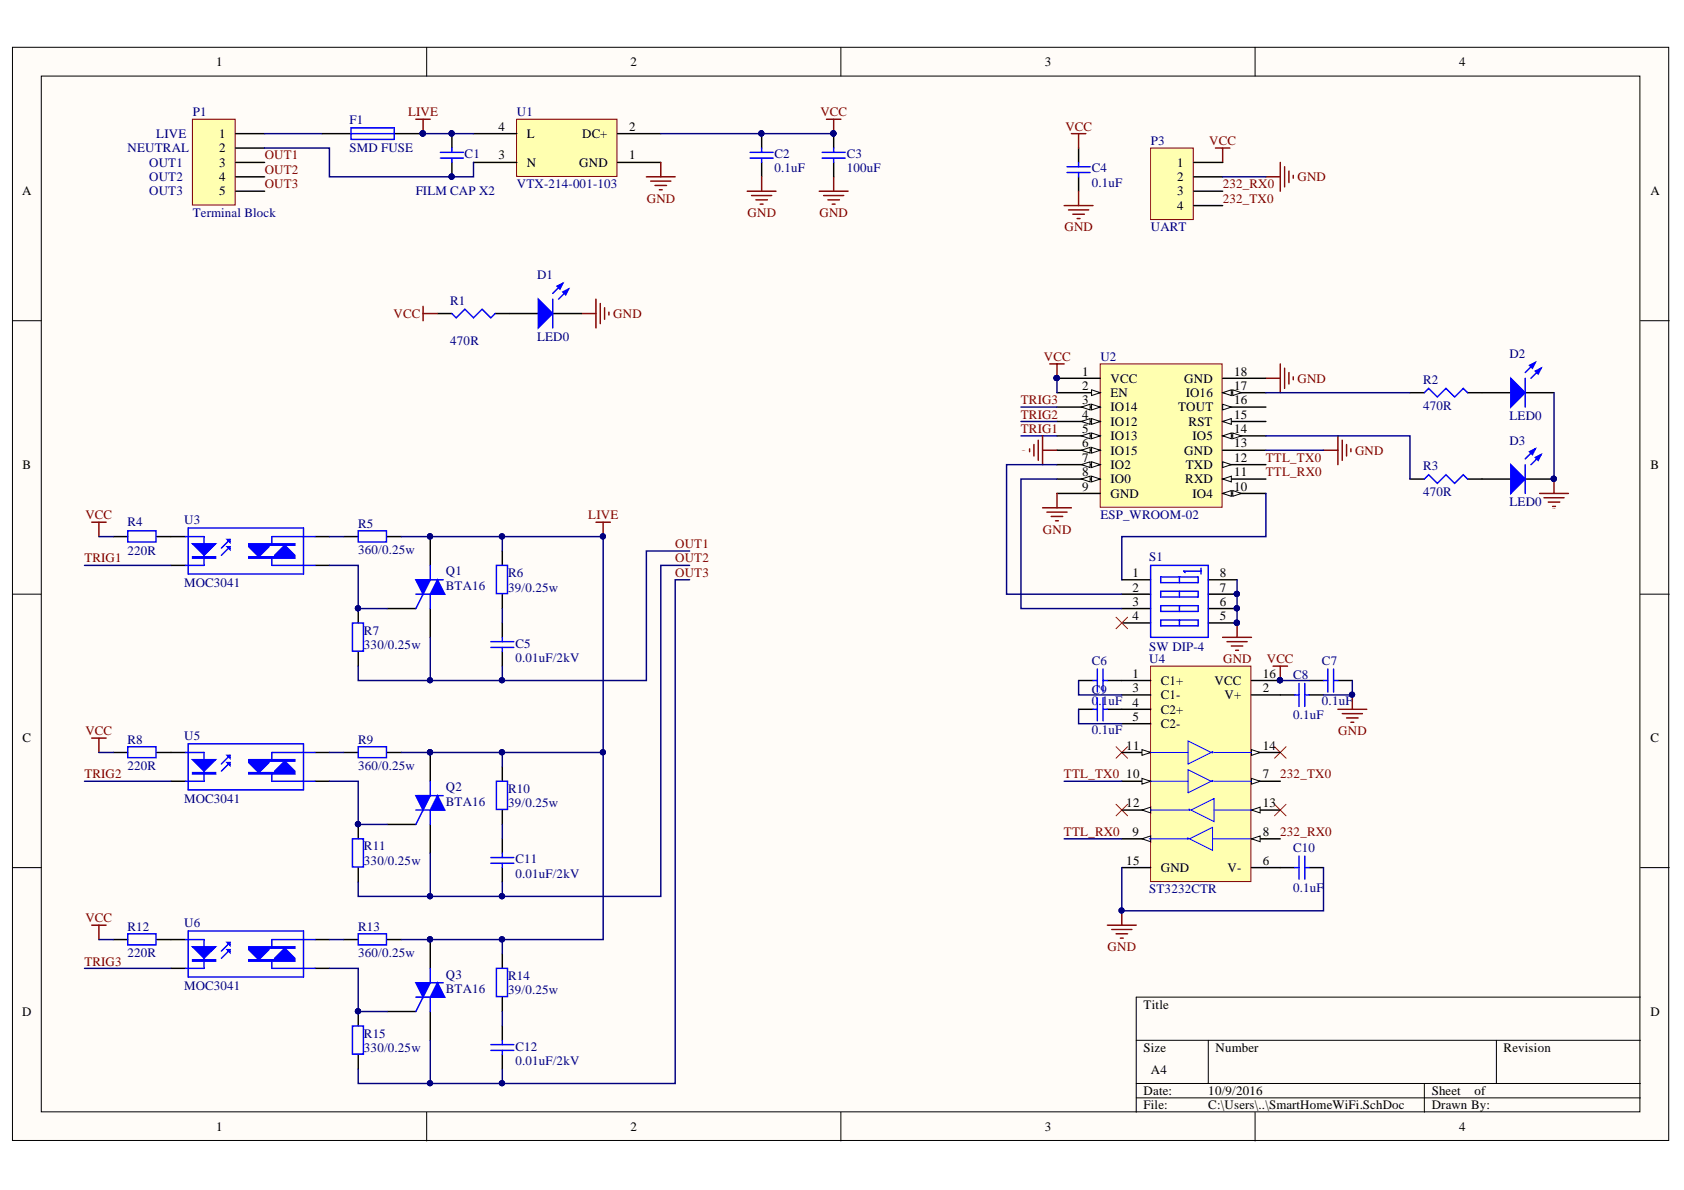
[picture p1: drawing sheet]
<svg xmlns="http://www.w3.org/2000/svg" width="297mm" height="210mm" viewBox="0 0 297 210" stroke-linecap="round" stroke-linejoin="round" font-family="sans-serif">
<defs><g id="words">
<g font-size="2.3">
<text x="38.1" y="11.7">1</text>
<text x="111.2" y="11.7">2</text>
<text x="184.3" y="11.7">3</text>
<text x="257.4" y="11.7">4</text>
<text x="88" y="23.1">4</text>
<text x="111" y="23.1">2</text>
<text x="38.7" y="24.3">1</text>
<text x="38.7" y="26.9">2</text>
<text x="38.7" y="29.4">3</text>
<text x="88" y="28.1">3</text>
<text x="92.9" y="24.3">L</text>
<text x="92.9" y="29.4">N</text>
<text x="102.2" y="29.4">GND</text>
<text x="102.7" y="24.3">DC+</text>
<text x="111" y="28.1">1</text>
<text x="207.6" y="29.4">1</text>
<text x="3.9" y="34.5">A</text>
<text x="38.7" y="31.9">4</text>
<text x="38.7" y="34.5">5</text>
<text x="207.6" y="31.9">2</text>
<text x="207.6" y="34.5">3</text>
<text x="291.1" y="34.5">A</text>
<text x="207.6" y="37">4</text>
<text x="190.9" y="66.2">1</text>
<text x="190.9" y="68.8">2</text>
<text x="190.9" y="71.3">3</text>
<text x="195.9" y="67.5">VCC</text>
<text x="195.9" y="70">EN</text>
<text x="208.9" y="67.5">GND</text>
<text x="209.2" y="70">IO16</text>
<text x="217.7" y="66.2">18</text>
<text x="217.7" y="68.8">17</text>
<text x="217.7" y="71.3">16</text>
<text x="190.9" y="73.8">4</text>
<text x="190.9" y="76.4">5</text>
<text x="195.9" y="72.6">IO14</text>
<text x="195.9" y="75.1">IO12</text>
<text x="195.9" y="77.6">IO13</text>
<text x="207.8" y="72.6">TOUT</text>
<text x="209.7" y="75.1">RST</text>
<text x="210.3" y="77.6">IO5</text>
<text x="217.7" y="76.4">14</text>
<text x="217.7" y="73.8">15</text>
<text x="4" y="82.7">B</text>
<text x="190.9" y="84">8</text>
<text x="190.9" y="81.5">7</text>
<text x="190.9" y="78.9">6</text>
<text x="195.9" y="82.7">IO2</text>
<text x="195.9" y="80.2">IO15</text>
<text x="208.9" y="80.2">GND</text>
<text x="209.2" y="82.7">TXD</text>
<text x="217.7" y="84">11</text>
<text x="217.7" y="81.5">12</text>
<text x="217.7" y="78.9">13</text>
<text x="291.1" y="82.7">B</text>
<text x="190.9" y="86.5">9</text>
<text x="195.9" y="85.3">IO0</text>
<text x="195.9" y="87.8">GND</text>
<text x="209.1" y="85.3">RXD</text>
<text x="210.3" y="87.8">IO4</text>
<text x="217.7" y="86.5">10</text>
<text x="199.8" y="101.7">1</text>
<text x="215.2" y="101.7">8</text>
<text x="199.8" y="104.4">2</text>
<text x="199.8" y="106.9">3</text>
<text x="215.2" y="104.4">7</text>
<text x="215.2" y="106.9">6</text>
<text x="199.8" y="109.4">4</text>
<text x="215.2" y="109.4">5</text>
<text x="199.8" y="119.6">1</text>
<text x="222.8" y="119.6">16</text>
<text x="199.8" y="124.6">4</text>
<text x="199.8" y="122.1">3</text>
<text x="204.8" y="120.8">C1+</text>
<text x="204.8" y="125.9">C2+</text>
<text x="204.8" y="123.4">C1-</text>
<text x="214.2" y="120.8">VCC</text>
<text x="216" y="123.4">V+</text>
<text x="222.8" y="122.1">2</text>
<text x="4" y="131">C</text>
<text x="199.8" y="127.2">5</text>
<text x="204.8" y="128.4">C2-</text>
<text x="291.1" y="131">C</text>
<text x="198.7" y="137.3">10</text>
<text x="198.7" y="132.2">11</text>
<text x="222.8" y="132.2">14</text>
<text x="222.8" y="137.3">7</text>
<text x="198.7" y="142.4">12</text>
<text x="222.8" y="142.4">13</text>
<text x="199.8" y="147.4">9</text>
<text x="222.8" y="147.4">8</text>
<text x="198.7" y="152.5">15</text>
<text x="204.8" y="153.8">GND</text>
<text x="216.5" y="153.8">V-</text>
<text x="222.8" y="152.5">6</text>
<text x="3.9" y="179.2">D</text>
<text x="201.7" y="177.9">Title</text>
<text x="291.1" y="179.2">D</text>
<text x="201.7" y="185.6">Size</text>
<text x="214.4" y="185.6">Number</text>
<text x="265.2" y="185.6">Revision</text>
<text x="203" y="189.4">A4</text>
<text x="201.7" y="193.2">Date:</text>
<text x="201.7" y="195.7">File:</text>
<text x="213.1" y="193.2">10/9/2016</text>
<text x="213.1" y="195.7">C:\Users\..\SmartHomeWiFi.SchDoc</text>
<text x="252.5" y="193.2">Sheet</text>
<text x="252.5" y="195.7">Drawn By:</text>
<text x="260.1" y="193.2">of</text>
<text x="38.1" y="199.5">1</text>
<text x="111.2" y="199.5">2</text>
<text x="184.3" y="199.5">3</text>
<text x="257.4" y="199.5">4</text>
</g>
<g font-size="2.3" fill="#000080">
<text x="34" y="20.5">P1</text>
<text x="61.7" y="21.8">F1</text>
<text x="91.2" y="20.5">U1</text>
<text x="22.5" y="26.9">NEUTRAL</text>
<text x="26.3" y="29.4">OUT1</text>
<text x="27.6" y="24.3">LIVE</text>
<text x="61.7" y="26.9">SMD FUSE</text>
<text x="82" y="27.9">C1</text>
<text x="136.6" y="27.9">C2</text>
<text x="149.4" y="27.9">C3</text>
<text x="203" y="25.6">P3</text>
<text x="26.3" y="31.9">OUT2</text>
<text x="26.3" y="34.5">OUT3</text>
<text x="73.3" y="34.5">FILM CAP X2</text>
<text x="91.2" y="33.2">VTX-214-001-103</text>
<text x="136.6" y="30.4">0.1uF</text>
<text x="149.4" y="30.4">100uF</text>
<text x="192.6" y="32.9">0.1uF</text>
<text x="192.6" y="30.4">C4</text>
<text x="34" y="38.3">Terminal Block</text>
<text x="203" y="40.8">UART</text>
<text x="79.4" y="53.8">R1</text>
<text x="94.7" y="49.3">D1</text>
<text x="79.4" y="60.9">470R</text>
<text x="94.7" y="60.2">LED0</text>
<text x="194.1" y="63.7">U2</text>
<text x="266.2" y="63.2">D2</text>
<text x="251" y="67.8">R2</text>
<text x="251" y="72.3">470R</text>
<text x="266.2" y="74.1">LED0</text>
<text x="251" y="83">R3</text>
<text x="266.2" y="78.4">D3</text>
<text x="251" y="87.5">470R</text>
<text x="266.2" y="89.3">LED0</text>
<text x="22.5" y="92.9">R4</text>
<text x="32.5" y="92.4">U3</text>
<text x="63.2" y="93.1">R5</text>
<text x="194.1" y="91.6">ESP_WROOM-02</text>
<text x="22.5" y="97.9">220R</text>
<text x="63.2" y="97.7">360/0.25w</text>
<text x="78.7" y="101.5">Q1</text>
<text x="89.7" y="101.7">R6</text>
<text x="202.7" y="98.9">S1</text>
<text x="32.5" y="103.6">MOC3041</text>
<text x="78.7" y="104.1">BTA16</text>
<text x="89.7" y="104.4">39/0.25w</text>
<text x="64.2" y="112">R7</text>
<text x="64.2" y="114.5">330/0.25w</text>
<text x="90.9" y="116.8">0.01uF/2kV</text>
<text x="90.9" y="114.2">C5</text>
<text x="192.6" y="117.3">C6</text>
<text x="202.7" y="117">U4</text>
<text x="202.7" y="114.7">SW DIP-4</text>
<text x="228.1" y="119.8">C8</text>
<text x="233.2" y="117.3">C7</text>
<text x="192.6" y="124.4">0</text>
<text x="192.6" y="122.3">C9</text>
<text x="193.8" y="124.4">.1uF</text>
<text x="233.2" y="124.4">0.1uF</text>
<text x="22.5" y="131.2">R8</text>
<text x="32.5" y="130.5">U5</text>
<text x="63.2" y="131.2">R9</text>
<text x="192.6" y="129.4">0.1uF</text>
<text x="228.1" y="126.9">0.1uF</text>
<text x="22.5" y="135.8">220R</text>
<text x="63.2" y="135.8">360/0.25w</text>
<text x="32.5" y="141.6">MOC3041</text>
<text x="78.7" y="139.6">Q2</text>
<text x="78.7" y="142.1">BTA16</text>
<text x="89.7" y="142.4">39/0.25w</text>
<text x="89.7" y="139.8">R10</text>
<text x="64.2" y="150">R11</text>
<text x="64.2" y="152.5">330/0.25w</text>
<text x="90.9" y="154.8">0.01uF/2kV</text>
<text x="90.9" y="152.3">C11</text>
<text x="228.1" y="150.2">C10</text>
<text x="202.7" y="157.6">ST3232CTR</text>
<text x="228.1" y="157.3">0.1uF</text>
<text x="22.5" y="164.3">R12</text>
<text x="32.5" y="163.5">U6</text>
<text x="63.2" y="164.3">R13</text>
<text x="22.5" y="168.8">220R</text>
<text x="63.2" y="168.8">360/0.25w</text>
<text x="78.7" y="172.6">Q3</text>
<text x="89.7" y="172.9">R14</text>
<text x="32.5" y="174.7">MOC3041</text>
<text x="78.7" y="175.2">BTA16</text>
<text x="89.7" y="175.4">39/0.25w</text>
<text x="64.2" y="185.6">330/0.25w</text>
<text x="64.2" y="183">R15</text>
<text x="90.9" y="185.3">C12</text>
<text x="90.9" y="187.8">0.01uF/2kV</text>
</g>
<g font-size="2.3" fill="#800000">
<text x="72" y="20.5">LIVE</text>
<text x="144.7" y="20.5">VCC</text>
<text x="187.9" y="23.1">VCC</text>
<text x="46.7" y="28.1">OUT1</text>
<text x="213.3" y="25.6">VCC</text>
<text x="46.7" y="30.7">OUT2</text>
<text x="46.7" y="33.2">OUT3</text>
<text x="114.1" y="35.7">GND</text>
<text x="215.7" y="35.7">232_TX0</text>
<text x="215.7" y="33.2">232_RX0</text>
<text x="228.9" y="31.9">GND</text>
<text x="131.9" y="38.3">GND</text>
<text x="144.5" y="38.3">GND</text>
<text x="187.8" y="40.8">GND</text>
<text x="69.4" y="56.1">VCC</text>
<text x="108.2" y="56.1">GND</text>
<text x="184.1" y="63.7">VCC</text>
<text x="180.1" y="71.3">TRIG3</text>
<text x="228.9" y="67.5">GND</text>
<text x="180.1" y="76.4">TRIG1</text>
<text x="180.1" y="73.8">TRIG2</text>
<text x="223.3" y="81.5">TTL_TX0</text>
<text x="223.3" y="84">TTL_RX0</text>
<text x="239" y="80.2">GND</text>
<text x="15.1" y="91.6">VCC</text>
<text x="103.8" y="91.6">LIVE</text>
<text x="184" y="94.1">GND</text>
<text x="14.9" y="99.2">TRIG1</text>
<text x="119.1" y="96.7">OUT1</text>
<text x="119.1" y="99.2">OUT2</text>
<text x="119.1" y="101.7">OUT3</text>
<text x="215.8" y="117">GND</text>
<text x="223.4" y="117">VCC</text>
<text x="15.1" y="129.7">VCC</text>
<text x="236.1" y="129.7">GND</text>
<text x="14.9" y="137.3">TRIG2</text>
<text x="187.7" y="137.3">TTL_TX0</text>
<text x="225.8" y="137.3">232_TX0</text>
<text x="187.7" y="147.4">TTL_RX0</text>
<text x="225.8" y="147.4">232_RX0</text>
<text x="15.1" y="162.7">VCC</text>
<text x="195.4" y="167.8">GND</text>
<text x="14.9" y="170.3">TRIG3</text>
</g>
<g font-size=".3" fill="#800000">
<text x="180.3" y="79.5">GND</text>
<text x="273.9" y="89.8">GND</text>
</g>
</g></defs>
<g fill="#fffcf8" stroke="#000" stroke-width=".18">
<path d="M2.2 8.3h292.1v192.9h-292.1z"/>
<path d="M7.3 13.4h282v182.7h-282z"/>
</g>
<g fill="none" stroke="#000" stroke-width=".18">
<path d="M75.3 8.3v5.1M148.3 8.3v5.1M221.4 8.3v5.1M2.2 56.6h5.1M289.4 56.6h5M2.2 104.8h5.1M289.4 104.8h5M2.2 153h5.1M289.4 153h5M289.4 175.9h-89v20.3M75.3 196.2v5.1M148.3 196.2v5.1"/>
<path d="M200.4 183.5h89M200.4 191.1h89M200.4 193.7h89M213.1 183.5v7.6M221.4 196.2v5.1M251.2 191.1v5.1M263.9 183.5v7.6"/>
</g>
<g fill="none" stroke="#000" stroke-width=".25">
<path d="M20 94.7h2.5M27.6 94.7h5.1M30.2 99.7h2.5M55.6 94.7h2.5M55.6 99.7h2.5M60.6 94.7h2.6M68.3 94.7h2.5M88.6 97.2v2.5M63.2 107.3v2.6M63.2 115v2.5M88.6 104.8v2.5M88.6 109.9v2.5"/>
<path d="M88.6 115v2.5M20 132.7h2.5M27.6 132.7h2.6M60.6 132.7h2.6M68.3 132.7h2.5M88.6 135.3v2.5M63.2 145.4v2.6M63.2 153v2.6M88.6 142.9v2.5M88.6 148v2.5M88.6 153v2.6M20 165.7h2.5"/>
<path d="M27.6 165.7h2.6M60.6 165.7h2.6M63.2 178.4v2.6M68.3 165.7h2.5M88.6 168.3v2.5M88.6 175.9v2.5M63.2 186v2.6M88.6 181v2.5M88.6 186v2.6"/>
</g>
<g fill="#000080" stroke="#000080" stroke-width=".18">
<circle cx="63.1" cy="145.4" r=".46"/>
<circle cx="63.1" cy="178.4" r=".46"/>
<circle cx="63.1" cy="107.3" r=".46"/>
<circle cx="106.3" cy="94.6" r=".46"/>
</g>
<g fill="none" stroke="#00f" stroke-width=".25">
<path d="M22.5 93.6h5v2h-5zM32.7 94.7h3.3v5h-3.3M33.2 93.1h20.3v8.2h-20.3zM40.6 96.4l-1.6 1.6M40.6 95.2l-1.6 1.5M47.9 98.2v1.5h7.7M55.6 94.7h-7.7v1.5M63.2 93.6h5v2h-5zM87.6 99.7h1.9v5h-1.9zM62.2 109.9h1.9v5h-1.9zM86.6 113.2h4M86.6 114.2h4"/>
<path d="M88.6 112.4v.8M88.6 114.2v.8M22.5 131.7h5v1.9h-5zM63.2 131.7h5v1.9h-5zM87.6 137.8h1.9v5h-1.9zM62.2 148h1.9v4.9h-1.9zM86.6 151.3h4M86.6 152.3h4M88.6 150.5v.8M88.6 152.3v.7M22.5 164.7h5v2h-5zM63.2 164.7h5v2h-5z"/>
<path d="M87.6 170.8h1.9v5h-1.9zM62.2 181h1.9v4.9h-1.9zM86.6 184.3h4M86.6 185.3h4M88.6 183.5v.8M88.6 185.3v.7"/>
</g>
<path d="M16.2 92.1h2.5M17.4 92.1v2.6M105.1 92.1h2.6M106.4 92.1v2.6M16.2 130.2h2.5M17.4 130.2v2.5M16.2 163.2h2.5M17.4 163.2v2.5" fill="none" stroke="#800000" stroke-width=".25"/>
<path d="M34 95.9h4l-2 2.1z" fill="#00f"/>
<path d="M34 95.9h4l-2 2.1zM34 98.2h4v.3h-4zM34 98.3h4" fill="none" stroke="#00f" stroke-width=".25"/>
<path d="M40.1 95.2h.5v.5z" fill="#00f"/>
<path d="M40.1 95.2h.5v.5z" fill="none" stroke="#00f" stroke-width=".25"/>
<path d="M40.1 96.4h.5v.5z" fill="#00f"/>
<path d="M40.1 96.4h.5v.5z" fill="none" stroke="#00f" stroke-width=".25"/>
<path d="M43.9 95.9h8.1v.3h-4.6v.2l-1.7 1.8-1.8-1.8z" fill-rule="evenodd" fill="#00f"/>
<path d="M43.9 95.9h8.1v.3h-4.6v.2l-1.7 1.8-1.8-1.8z" fill="none" stroke="#00f" stroke-width=".25"/>
<path d="M43.9 98.2h4.5v-.2l1.8-1.8 1.8 1.8v.5h-8.1z" fill-rule="evenodd" fill="#00f"/>
<path d="M43.9 98.2h4.5v-.2l1.8-1.8 1.8 1.8v.5h-8.1zM32.7 132.7h3.3v5.1h-3.3M33.2 131.2h20.3v8.1h-20.3zM40.6 134.5l-1.6 1.5M40.6 133.2l-1.6 1.6M47.9 136.3v1.5h7.7M55.6 132.7h-7.7v1.6" fill="none" stroke="#00f" stroke-width=".25"/>
<path d="M30.2 132.7h2.5M30.2 137.8h2.5M55.6 132.7h2.5M55.6 137.8h2.5" fill="none" stroke="#000" stroke-width=".25"/>
<path d="M34 134h4l-2 2z" fill="#00f"/>
<path d="M34 134h4l-2 2zM34 136.3h4v.2h-4zM34 136.4h4" fill="none" stroke="#00f" stroke-width=".25"/>
<path d="M40.1 133.2h.5v.5z" fill="#00f"/>
<path d="M40.1 133.2h.5v.5z" fill="none" stroke="#00f" stroke-width=".25"/>
<path d="M40.1 134.5h.5v.5z" fill="#00f"/>
<path d="M40.1 134.5h.5v.5z" fill="none" stroke="#00f" stroke-width=".25"/>
<path d="M43.9 134h8.1v.3h-4.6v.2l-1.7 1.8-1.8-1.8z" fill-rule="evenodd" fill="#00f"/>
<path d="M43.9 134h8.1v.3h-4.6v.2l-1.7 1.8-1.8-1.8z" fill="none" stroke="#00f" stroke-width=".25"/>
<path d="M43.9 136.3h4.5v-.3l1.8-1.7 1.8 1.7v.5h-8.1z" fill-rule="evenodd" fill="#00f"/>
<path d="M43.9 136.3h4.5v-.3l1.8-1.7 1.8 1.7v.5h-8.1zM32.7 165.7h3.3v5.1h-3.3M33.2 164.2h20.3v8.1h-20.3zM40.6 167.5l-1.6 1.5M40.6 166.2l-1.6 1.6M47.9 169.3v1.5h7.7M55.6 165.7h-7.7v1.6" fill="none" stroke="#00f" stroke-width=".25"/>
<path d="M30.2 165.7h2.5M30.2 170.8h2.5M55.6 165.7h2.5M55.6 170.8h2.5" fill="none" stroke="#000" stroke-width=".25"/>
<path d="M34 167h4l-2 2z" fill="#00f"/>
<path d="M34 167h4l-2 2zM34 169.3h4v.2h-4zM34 169.4h4" fill="none" stroke="#00f" stroke-width=".25"/>
<path d="M40.1 166.2h.5v.5z" fill="#00f"/>
<path d="M40.1 166.2h.5v.5z" fill="none" stroke="#00f" stroke-width=".25"/>
<path d="M40.1 167.5h.5v.5z" fill="#00f"/>
<path d="M40.1 167.5h.5v.5z" fill="none" stroke="#00f" stroke-width=".25"/>
<path d="M43.9 167h8.1v.3h-4.6v.2l-1.7 1.8-1.8-1.8z" fill-rule="evenodd" fill="#00f"/>
<path d="M43.9 167h8.1v.3h-4.6v.2l-1.7 1.8-1.8-1.8z" fill="none" stroke="#00f" stroke-width=".25"/>
<path d="M43.9 169.3h4.5v-.3l1.8-1.7 1.8 1.7v.5h-8.1z" fill-rule="evenodd" fill="#00f"/>
<path d="M75.9 99.7v2.6M74.6 104.8l-1.2 2.5M75.9 104.8v2.5M43.9 169.3h4.5v-.3l1.8-1.7 1.8 1.7v.5h-8.1z" fill="none" stroke="#00f" stroke-width=".25"/>
<path d="M75.9 94.7v5M68.3 107.3h5.1M75.9 107.3v5.1" fill="none" stroke="#000" stroke-width=".25"/>
<circle cx="75.8" cy="94.6" r=".46" fill="#000080" stroke="#000080" stroke-width=".18"/>
<path d="M77.2 102.3l1.2 2.5h-2.5z" fill="#00f"/>
<path d="M77.2 102.3l1.2 2.5h-2.5z" fill="none" stroke="#00f" stroke-width=".25"/>
<path d="M73.4 102.3h2.5l-1.3 2.5z" fill="#00f"/>
<path d="M73.4 102.3h2.5l-1.3 2.5zM73.4 104.8h5M73.6 102.3h4.6M75.9 137.8v2.5M74.6 142.9l-1.2 2.5M75.9 142.9v2.5" fill="none" stroke="#00f" stroke-width=".25"/>
<g fill="#000080" stroke="#000080" stroke-width=".18">
<circle cx="75.8" cy="94.6" r=".46"/>
<circle cx="75.8" cy="132.7" r=".46"/>
</g>
<path d="M75.9 132.7v5.1M68.3 145.4h5.1M75.9 145.4v5.1" fill="none" stroke="#000" stroke-width=".25"/>
<path d="M77.2 140.3l1.2 2.6h-2.5z" fill="#00f"/>
<path d="M77.2 140.3l1.2 2.6h-2.5z" fill="none" stroke="#00f" stroke-width=".25"/>
<path d="M73.4 140.3h2.5l-1.3 2.6z" fill="#00f"/>
<path d="M73.4 140.3h2.5l-1.3 2.6zM73.4 142.9h5M73.6 140.3h4.6M74.6 175.9l-1.2 2.5M75.9 170.8v2.5M75.9 175.9v2.5" fill="none" stroke="#00f" stroke-width=".25"/>
<g fill="#000080" stroke="#000080" stroke-width=".18">
<circle cx="75.8" cy="132.7" r=".46"/>
<circle cx="75.8" cy="165.7" r=".46"/>
</g>
<path d="M68.3 178.4h5.1M75.9 165.7v5.1M75.9 178.4v5.1" fill="none" stroke="#000" stroke-width=".25"/>
<path d="M77.2 173.3l1.2 2.6h-2.5z" fill="#00f"/>
<path d="M77.2 173.3l1.2 2.6h-2.5z" fill="none" stroke="#00f" stroke-width=".25"/>
<path d="M73.4 173.3h2.5l-1.3 2.6z" fill="#00f"/>
<path d="M132.3 27.9h4.1M132.3 26.9h4.1M134.3 26.1v.8M134.3 27.9v.8M79.7 55.3l.8 .8 1.5-1.6 1.5 1.6 1.5-1.6 1.6 1.6 .7-.8M73.4 173.3h2.5l-1.3 2.6zM73.4 175.9h5M73.6 173.3h4.6" fill="none" stroke="#00f" stroke-width=".25"/>
<g fill="#000080" stroke="#000080" stroke-width=".18">
<circle cx="75.8" cy="165.7" r=".46"/>
<circle cx="63.1" cy="145.4" r=".46"/>
<circle cx="75.8" cy="158.1" r=".46"/>
<circle cx="88.5" cy="158.1" r=".47"/>
<circle cx="88.5" cy="132.7" r=".47"/>
<circle cx="63.1" cy="178.4" r=".46"/>
<circle cx="75.8" cy="191.1" r=".46"/>
<circle cx="88.5" cy="191.1" r=".46"/>
<circle cx="88.5" cy="165.7" r=".47"/>
<circle cx="63.1" cy="107.3" r=".46"/>
<circle cx="75.8" cy="120" r=".46"/>
<circle cx="88.5" cy="120" r=".46"/>
<circle cx="88.5" cy="94.6" r=".47"/>
<circle cx="75.8" cy="94.6" r=".46"/>
<circle cx="106.3" cy="94.6" r=".46"/>
<circle cx="106.3" cy="132.7" r=".46"/>
<circle cx="75.8" cy="132.7" r=".46"/>
<circle cx="134.3" cy="23.5" r=".46"/>
</g>
<g fill="none" stroke="#000080" stroke-width=".25">
<path d="M14.9 99.7h15.3M17.4 94.7h2.6M58.1 99.7h5.1v7.6h5.1M58.1 94.7h2.5M70.8 94.7h35.6v71h-35.6M88.6 94.7v2.5M121.6 97.2h-7.6v22.8h-25.4M121.6 99.7h-5v58.4h-28M63.2 117.5v2.5h12.7M75.9 112.4v7.6h12.7v-2.5M88.6 107.3v2.6M121.6 102.3h-2.5v88.8h-30.5"/>
<path d="M14.9 137.8h15.3M17.4 132.7h2.6M58.1 137.8h5.1v7.6h5.1M58.1 132.7h2.5M70.8 132.7h35.6M88.6 132.7v2.6M63.2 155.6v2.5h12.7M75.9 150.5v7.6h12.7v-2.5M88.6 145.4v2.6M14.9 170.8h15.3M17.4 165.7h2.6M58.1 170.8h5.1v7.6h5.1"/>
<path d="M58.1 165.7h2.5M88.6 165.7v2.6M88.6 178.4v2.6M63.2 188.6v2.5h12.7M75.9 183.5v7.6h12.7v-2.5"/>
</g>
<path d="M134.3 23.6v2.5M134.3 28.7v2.5M77.2 55.3h2.5M87.3 55.3h7.7M97.5 55.3h5.1" fill="none" stroke="#000" stroke-width=".25"/>
<path d="M131.8 33.7h5.1M132.6 34.5h3.5M133.3 35.3h2.1M134.1 36h.5M134.3 31.2v2.5M74.6 54v2.6M74.6 55.3h2.6M102.6 55.3h2.5M105.1 52.8v5M105.9 53.5v3.6M106.6 54.3v2M107.4 55.1v.5" fill="none" stroke="#800000" stroke-width=".25"/>
<path d="M95 52.8l2.5 2.5-2.5 2.5z" fill="#00f"/>
<path d="M95 52.8l2.5 2.5-2.5 2.5zM99.3 50l-1.8 1.8M100.3 51l-1.8 1.8" fill="none" stroke="#00f" stroke-width=".25"/>
<path d="M99.3 51.5l1-.5-.5 1z" fill="#00f"/>
<path d="M99.3 51.5l1-.5-.5 1z" fill="none" stroke="#00f" stroke-width=".25"/>
<path d="M98.3 50.5l1-.5-.5 1z" fill="#00f"/>
<path d="M97.5 52.8v5M98.3 50.5l1-.5-.5 1z" fill="none" stroke="#00f" stroke-width=".25"/>
<g fill="none" stroke="#800000" stroke-width=".25">
<path d="M73.4 21h2.5M74.6 21v2.6M144.5 33.7h5.1M145.3 34.5h3.5M146 35.3h2.1M146.8 36h.5M147.1 31.2v2.5M214.4 26.1h2.5M215.7 26.1v2.6M223.3 31.2h2.5M225.8 28.7v5M226.6 29.4v3.6"/>
<path d="M227.4 30.2v2M228.1 30.9v.5"/>
</g>
<circle cx="74.6" cy="23.5" r=".47" fill="#000080" stroke="#000080" stroke-width=".18"/>
<path d="M91.1 21h17.7v10.1h-17.7z" fill="#ffffb0" stroke="#800000" stroke-width=".18"/>
<path d="M83.5 23.6h7.6M83.5 28.7h7.6M108.9 23.6h7.7M108.9 28.7h7.7M147.1 23.6v2.5M147.1 28.7v2.5" fill="none" stroke="#000" stroke-width=".25"/>
<path d="M114 31.2h5.1M114.8 32h3.5M115.5 32.7h2.1M116.3 33.5h.5M116.6 28.7v2.5M145.8 21h2.5M147.1 21v2.6" fill="none" stroke="#800000" stroke-width=".25"/>
<circle cx="147" cy="23.5" r=".46" fill="#000080" stroke="#000080" stroke-width=".18"/>
<path d="M145 27.9h4.1M145 26.9h4.1M147.1 26.1v.8M147.1 27.9v.8" fill="none" stroke="#00f" stroke-width=".25"/>
<path d="M33.9 21h7.6v15.2h-7.6z" fill="#ffffb0" stroke="#800000" stroke-width=".18"/>
<path d="M41.6 23.6h5.1M41.6 26.1h5.1M41.6 28.7h5.1M41.6 31.2h5.1M41.6 33.7h5.1" fill="none" stroke="#000" stroke-width=".25"/>
<path d="M203 26.1h7.5v12.6h-7.5z" fill="#ffffb0" stroke="#800000" stroke-width=".18"/>
<path d="M79.7 23.6v2.5M79.7 28.7v2.5M210.6 28.7h5.1M210.6 31.2h5.1M210.6 33.7h5.1M210.6 36.3h5.1M248.7 69.3h2.5M258.9 69.3h7.6M269 69.3h5.1M248.7 84.5h2.5M258.9 84.5h2.5" fill="none" stroke="#000" stroke-width=".25"/>
<g fill="#000080" stroke="#000080" stroke-width=".18">
<circle cx="79.7" cy="31.2" r=".46"/>
<circle cx="79.7" cy="23.5" r=".46"/>
<circle cx="147" cy="23.5" r=".46"/>
<circle cx="134.3" cy="23.5" r=".46"/>
<circle cx="74.6" cy="23.5" r=".47"/>
<circle cx="274.1" cy="84.4" r=".46"/>
</g>
<path d="M77.7 26.9h4M77.7 27.9h4M79.7 26.1v.8M79.7 27.9v.8M251.2 69.3l.8-.8 1.5 1.5 1.6-1.5 1.5 1.5 1.5-1.5 .8 .8M251.2 84.5l.8-.8 1.5 1.6 1.6-1.6 1.5 1.6 1.5-1.6 .8 .8" fill="none" stroke="#00f" stroke-width=".25"/>
<path d="M46.7 26.1h11.4v5.1h25.4v-2.5M46.7 23.6h10.1M74.6 23.6h8.9M116.6 23.6h30.5M215.7 31.2h7.6" fill="none" stroke="#000080" stroke-width=".25"/>
<path d="M271.6 87h5.1M272.3 87.8h3.6M273.1 88.6h2M273.9 89.3h.5M274.1 84.5v2.5" fill="none" stroke="#800000" stroke-width=".25"/>
<path d="M266.5 66.7l2.5 2.6-2.5 2.5z" fill="#00f"/>
<path d="M266.5 66.7l2.5 2.6-2.5 2.5zM270.8 63.9l-1.8 1.8M271.8 65l-1.8 1.7" fill="none" stroke="#00f" stroke-width=".25"/>
<path d="M270.8 65.5l1-.5-.5 1z" fill="#00f"/>
<path d="M270.8 65.5l1-.5-.5 1z" fill="none" stroke="#00f" stroke-width=".25"/>
<path d="M269.8 64.4l1-.5-.5 1.1z" fill="#00f"/>
<path d="M269 66.7v5.1M269.8 64.4l1-.5-.5 1.1z" fill="none" stroke="#00f" stroke-width=".25"/>
<path d="M261.4 84.5h5.1M269 84.5h5.1" fill="none" stroke="#000" stroke-width=".25"/>
<circle cx="274.1" cy="84.4" r=".46" fill="#000080" stroke="#000080" stroke-width=".18"/>
<path d="M266.5 82l2.5 2.5-2.5 2.5z" fill="#00f"/>
<path d="M270.8 79.2l-1.8 1.7M266.5 82l2.5 2.5-2.5 2.5zM271.8 80.2l-1.8 1.8" fill="none" stroke="#00f" stroke-width=".25"/>
<path d="M270.8 80.7l1-.5-.5 1z" fill="#00f"/>
<path d="M270.8 80.7l1-.5-.5 1z" fill="none" stroke="#00f" stroke-width=".25"/>
<path d="M269.8 79.7l1-.5-.5 1z" fill="#00f"/>
<path d="M188.2 30.4h4.1M188.2 29.4h4.1M190.3 28.7v.7M190.3 30.4v.8M269.8 79.7l1-.5-.5 1zM269 82v5" fill="none" stroke="#00f" stroke-width=".25"/>
<circle cx="274.1" cy="84.4" r=".46" fill="#000080" stroke="#000080" stroke-width=".18"/>
<g fill="none" stroke="#800000" stroke-width=".25">
<path d="M187.7 36.3h5.1M188.5 37h3.5M189 23.6h2.5M189.2 37.8h2.1M190 38.6h.5M190.3 23.6v2.5M190.3 33.7v2.6M223.3 66.7h2.5M225.8 64.2v5.1M226.6 65v3.5M227.4 65.7v2M228.1 66.5v.5"/>
<path d="M233.5 79.4h2.5M236 76.9v5.1M236.8 77.6v3.6M237.5 78.4v2M238.3 79.2v.5"/>
</g>
<path d="M190.3 26.1v2.6M190.3 31.2v2.5" fill="none" stroke="#000" stroke-width=".25"/>
<path d="M274.1 69.3v15.2" fill="none" stroke="#000080" stroke-width=".25"/>
<path d="M194.1 64.2h21.5v25.3h-21.5z" fill="#ffffb0" stroke="#800000" stroke-width=".18"/>
<path d="M186.4 66.7h7.7M186.4 69.3h7.7" fill="none" stroke="#000" stroke-width=".25"/>
<circle cx="186.4" cy="66.7" r=".46" fill="#000080" stroke="#000080" stroke-width=".18"/>
<path d="M192.5 68.8l1.6 .5-1.6 .5z" fill="#fffcf8"/>
<path d="M192.5 68.8l1.6 .5-1.6 .5z" fill="none" stroke="#000" stroke-width=".18"/>
<path d="M186.4 71.8h7.7" fill="none" stroke="#000" stroke-width=".25"/>
<path d="M192.5 71.3l1.6 .5-1.6 .5z" fill="#fffcf8"/>
<path d="M192.5 71.3l1.6 .5-1.6 .5z" fill="none" stroke="#000" stroke-width=".18"/>
<path d="M190.8 71.8l1.5-.5v1z" fill="#fffcf8"/>
<path d="M190.8 71.8l1.5-.5v1z" fill="none" stroke="#000" stroke-width=".18"/>
<path d="M186.4 74.3h7.7" fill="none" stroke="#000" stroke-width=".25"/>
<path d="M192.5 73.8l1.6 .5-1.6 .6z" fill="#fffcf8"/>
<path d="M192.5 73.8l1.6 .5-1.6 .6z" fill="none" stroke="#000" stroke-width=".18"/>
<path d="M190.8 74.3l1.5-.5v1.1z" fill="#fffcf8"/>
<path d="M190.8 74.3l1.5-.5v1.1z" fill="none" stroke="#000" stroke-width=".18"/>
<path d="M186.4 84.5h7.7" fill="none" stroke="#000" stroke-width=".25"/>
<path d="M192.5 84l1.6 .5-1.6 .5z" fill="#fffcf8"/>
<path d="M192.5 84l1.6 .5-1.6 .5z" fill="none" stroke="#000" stroke-width=".18"/>
<path d="M190.8 84.5l1.5-.5v1z" fill="#fffcf8"/>
<path d="M190.8 84.5l1.5-.5v1z" fill="none" stroke="#000" stroke-width=".18"/>
<path d="M186.4 82h7.7" fill="none" stroke="#000" stroke-width=".25"/>
<path d="M192.5 81.5l1.6 .5-1.6 .5z" fill="#fffcf8"/>
<path d="M192.5 81.5l1.6 .5-1.6 .5z" fill="none" stroke="#000" stroke-width=".18"/>
<path d="M190.8 82l1.5-.5v1z" fill="#fffcf8"/>
<path d="M190.8 82l1.5-.5v1z" fill="none" stroke="#000" stroke-width=".18"/>
<path d="M186.4 79.4h7.7" fill="none" stroke="#000" stroke-width=".25"/>
<path d="M192.5 78.9l1.6 .5-1.6 .5z" fill="#fffcf8"/>
<path d="M192.5 78.9l1.6 .5-1.6 .5z" fill="none" stroke="#000" stroke-width=".18"/>
<path d="M190.8 79.4l1.5-.5v1z" fill="#fffcf8"/>
<path d="M190.8 79.4l1.5-.5v1z" fill="none" stroke="#000" stroke-width=".18"/>
<path d="M186.4 76.9h7.7" fill="none" stroke="#000" stroke-width=".25"/>
<path d="M192.5 76.4l1.6 .5-1.6 .5z" fill="#fffcf8"/>
<path d="M192.5 76.4l1.6 .5-1.6 .5z" fill="none" stroke="#000" stroke-width=".18"/>
<path d="M190.8 76.9l1.5-.5v1z" fill="#fffcf8"/>
<path d="M190.8 76.9l1.5-.5v1z" fill="none" stroke="#000" stroke-width=".18"/>
<path d="M215.7 84.5h7.6" fill="none" stroke="#000" stroke-width=".25"/>
<path d="M215.7 84.5l1.5-.5v1z" fill="#fffcf8"/>
<path d="M215.7 84.5l1.5-.5v1z" fill="none" stroke="#000" stroke-width=".18"/>
<path d="M215.7 82h7.6" fill="none" stroke="#000" stroke-width=".25"/>
<path d="M215.7 81.5l1.5 .5-1.5 .5z" fill="#fffcf8"/>
<path d="M215.7 81.5l1.5 .5-1.5 .5z" fill="none" stroke="#000" stroke-width=".18"/>
<path d="M215.7 79.4h7.6M215.7 76.9h7.6" fill="none" stroke="#000" stroke-width=".25"/>
<path d="M215.7 76.9l1.5-.5v1z" fill="#fffcf8"/>
<path d="M215.7 76.9l1.5-.5v1z" fill="none" stroke="#000" stroke-width=".18"/>
<path d="M217.4 76.4l1.6 .5-1.6 .5z" fill="#fffcf8"/>
<path d="M217.4 76.4l1.6 .5-1.6 .5z" fill="none" stroke="#000" stroke-width=".18"/>
<path d="M215.7 66.7h7.6M215.7 69.3h7.6" fill="none" stroke="#000" stroke-width=".25"/>
<path d="M215.7 69.3l1.5-.5v1z" fill="#fffcf8"/>
<path d="M215.7 69.3l1.5-.5v1z" fill="none" stroke="#000" stroke-width=".18"/>
<path d="M217.4 68.8l1.6 .5-1.6 .5z" fill="#fffcf8"/>
<path d="M217.4 68.8l1.6 .5-1.6 .5z" fill="none" stroke="#000" stroke-width=".18"/>
<path d="M215.7 71.8h7.6" fill="none" stroke="#000" stroke-width=".25"/>
<path d="M215.7 71.3l1.5 .5-1.5 .5z" fill="#fffcf8"/>
<path d="M215.7 71.3l1.5 .5-1.5 .5z" fill="none" stroke="#000" stroke-width=".18"/>
<path d="M215.7 74.3h7.6" fill="none" stroke="#000" stroke-width=".25"/>
<path d="M215.7 74.3l1.5-.5v1.1z" fill="#fffcf8"/>
<path d="M215.7 74.3l1.5-.5v1.1z" fill="none" stroke="#000" stroke-width=".18"/>
<path d="M186.4 87h7.7M215.7 87h7.6" fill="none" stroke="#000" stroke-width=".25"/>
<path d="M215.7 87l1.5-.5v1z" fill="#fffcf8"/>
<path d="M215.7 87l1.5-.5v1z" fill="none" stroke="#000" stroke-width=".18"/>
<path d="M217.4 86.5l1.6 .5-1.6 .5z" fill="#fffcf8"/>
<path d="M217.4 86.5l1.6 .5-1.6 .5z" fill="none" stroke="#000" stroke-width=".18"/>
<g fill="#000080" stroke="#000080" stroke-width=".18">
<circle cx="186.4" cy="66.7" r=".46"/>
<circle cx="197.8" cy="160.6" r=".46"/>
<circle cx="238.5" cy="122.5" r=".46"/>
<circle cx="225.8" cy="120" r=".46"/>
</g>
<g fill="none" stroke="#800000" stroke-width=".25">
<path d="M185.2 64.2h2.5M186.4 64.2v2.5M183.9 89.6h5.1M184.7 90.3h3.5M185.4 91.1h2.1M186.2 91.9h.5M186.4 87v2.6M224.6 117.5h2.5M225.8 117.5v2.5M236 125.1h5.1M236.8 125.9h3.5M237.5 126.6h2.1"/>
<path d="M238.3 127.4h.5M238.5 122.6v2.5M195.3 163.2h5.1M196.1 164h3.6M196.9 164.7h2M197.6 165.5h.5M197.9 160.7v2.5"/>
</g>
<path d="M180.1 71.8h6.3M180.1 74.3h6.3M180.1 76.9h6.3M223.3 76.9h25.4v7.6M223.3 69.3h25.4" fill="none" stroke="#000080" stroke-width=".25"/>
<path d="M190.3 120h2.5M190.3 125.1h2.5M195.3 120h2.6M195.3 125.1h2.6M225.8 122.6h2.6M230.9 120h2.6M230.9 122.6h2.6M236 120h2.5M225.8 153h2.6M230.9 153h2.6" fill="none" stroke="#000" stroke-width=".25"/>
<g fill="none" stroke="#00f" stroke-width=".25">
<path d="M193.6 118v4.1M194.6 118v4.1M234.2 118v4.1M235.2 118v4.1M192.8 120h.8M192.8 125.1h.8M193.6 123.1v4M194.6 123.1v4M194.6 120h.7M194.6 125.1h.7M228.4 122.6h.7M229.1 120.5v4.1"/>
<path d="M230.1 120.5v4.1M230.1 122.6h.8M233.5 120h.7M235.2 120h.8M228.4 153h.7M229.1 151v4.1M230.1 151v4.1M230.1 153h.8"/>
</g>
<path d="M196.9 131.7l2 2M198.9 131.7l-2 2M224.8 131.7l2 2M226.8 131.7l-2 2M196.9 141.9l2 2M198.9 141.9l-2 2M224.8 141.9l2 2M226.8 141.9l-2 2" fill="none" stroke="#f00" stroke-width=".18"/>
<path d="M203 117.5h17.6v38h-17.6z" fill="#ffffb0" stroke="#800000" stroke-width=".18"/>
<path d="M220.7 142.9h5.1" fill="none" stroke="#000" stroke-width=".25"/>
<path d="M220.7 142.9l1.6-.5v1z" fill="#fffcf8"/>
<path d="M220.7 142.9l1.6-.5v1z" fill="none" stroke="#000" stroke-width=".18"/>
<path d="M197.9 137.8h5.1" fill="none" stroke="#000" stroke-width=".25"/>
<path d="M201.4 137.3l1.6 .5-1.6 .5z" fill="#fffcf8"/>
<path d="M201.4 137.3l1.6 .5-1.6 .5z" fill="none" stroke="#000" stroke-width=".18"/>
<path d="M197.9 132.7h5.1" fill="none" stroke="#000" stroke-width=".25"/>
<path d="M201.4 132.2l1.6 .5-1.6 .5z" fill="#fffcf8"/>
<path d="M201.4 132.2l1.6 .5-1.6 .5z" fill="none" stroke="#000" stroke-width=".18"/>
<path d="M220.7 148h5.1" fill="none" stroke="#000" stroke-width=".25"/>
<path d="M220.7 148l1.6-.5v1z" fill="#fffcf8"/>
<path d="M220.7 148l1.6-.5v1z" fill="none" stroke="#000" stroke-width=".18"/>
<path d="M197.9 142.9h5.1" fill="none" stroke="#000" stroke-width=".25"/>
<path d="M201.4 142.9l1.6-.5v1z" fill="#fffcf8"/>
<path d="M201.4 142.9l1.6-.5v1z" fill="none" stroke="#000" stroke-width=".18"/>
<path d="M197.9 148h5.1" fill="none" stroke="#000" stroke-width=".25"/>
<path d="M201.4 148l1.6-.5v1z" fill="#fffcf8"/>
<path d="M201.4 148l1.6-.5v1z" fill="none" stroke="#000" stroke-width=".18"/>
<path d="M220.7 132.7h5.1" fill="none" stroke="#000" stroke-width=".25"/>
<path d="M220.7 132.2l1.6 .5-1.6 .5z" fill="#fffcf8"/>
<path d="M220.7 132.2l1.6 .5-1.6 .5z" fill="none" stroke="#000" stroke-width=".18"/>
<path d="M220.7 137.8h5.1" fill="none" stroke="#000" stroke-width=".25"/>
<path d="M220.7 137.3l1.6 .5-1.6 .5z" fill="#fffcf8"/>
<path d="M220.7 137.3l1.6 .5-1.6 .5z" fill="none" stroke="#000" stroke-width=".18"/>
<g fill="none" stroke="#000" stroke-width=".25">
<path d="M56.8 23.6h5.1M69.5 23.6h5.1M197.9 102.3h5.1M197.9 104.8h5.1M197.9 107.3h5.1M197.9 109.9h5.1M213.1 102.3h5.1M213.1 104.8h5.1M213.1 107.3h5.1M213.1 109.9h5.1M197.9 120h5.1M197.9 125.1h5.1"/>
<path d="M197.9 122.6h5.1M197.9 127.7h5.1M220.7 120h5.1M220.7 122.6h5.1M197.9 153h5.1M220.7 153h5.1"/>
</g>
<g fill="#000080" stroke="#000080" stroke-width=".18">
<circle cx="225.8" cy="120" r=".46"/>
<circle cx="238.5" cy="122.5" r=".46"/>
<circle cx="197.8" cy="160.6" r=".46"/>
<circle cx="186.4" cy="66.7" r=".46"/>
<circle cx="218.2" cy="104.8" r=".46"/>
<circle cx="218.2" cy="107.3" r=".46"/>
<circle cx="218.1" cy="109.8" r=".46"/>
<circle cx="74.6" cy="23.5" r=".47"/>
</g>
<g fill="none" stroke="#00f" stroke-width=".18">
<path d="M203 132.7h6.6M203 137.8h6.6M209.6 130.7l4 2-4 2.1zM209.6 135.8l4 2-4 2zM214.1 132.7h6.6M214.1 137.8h6.6M202.7 148h6.6M203 142.9h6.6M209.8 148l4.1-2.1v4.1zM210.1 142.9l4-2v4zM213.9 148h6.6M214.1 142.9h6.6"/>
<circle cx="213.8" cy="132.7" r=".11"/>
<circle cx="213.8" cy="137.8" r=".1"/>
<circle cx="209.5" cy="147.9" r=".11"/>
<circle cx="209.8" cy="142.8" r=".1"/>
</g>
<g fill="none" stroke="#000080" stroke-width=".25">
<path d="M186.4 66.7v2.6M223.3 79.4h10.2M186.4 82h-8.9v22.8h20.4M186.4 84.5h-6.3v22.8h17.8M223.3 87v7.7h-25.4v7.6M218.2 102.3v7.6M187.7 137.8h10.2M190.3 120v2.6h7.6M190.3 125.1v2.6h7.6M225.8 120h5.1M238.5 120v2.6h-5M187.7 148h10.2"/>
<path d="M197.9 153v7.7h35.6v-7.7"/>
</g>
<path d="M181.6 79.2v.5M182.4 78.4v2M183.1 77.6v3.6M183.9 76.9v5.1M183.9 79.4h2.5M215.7 112.4h5M216.4 113.2h3.6M217.2 113.9h2M218 114.7h.5M218.2 109.9v2.5" fill="none" stroke="#800000" stroke-width=".25"/>
<g fill="none" stroke="#00f" stroke-width=".25">
<path d="M61.9 22.6h7.6v2h-7.6zM61.9 23.6h7.6M203 99.7h10.1v12.7h-10.1zM204.7 101.8h6.6v1h-6.6zM204.7 104.3h6.6v1h-6.6zM204.7 106.8h6.6v1.1h-6.6zM204.7 109.4h6.6v1h-6.6zM208 101.8v1M208 104.3v1M208 106.8v1.1M208 109.4v1M211.9 100.7h-3.1l.3 .3"/>
<path d="M211.9 100.2v1.1"/>
</g>
<path d="M196.9 108.9l2 2M198.9 108.9l-2 2" fill="none" stroke="#f00" stroke-width=".18"/>
<use href="#words"/>
</svg>
